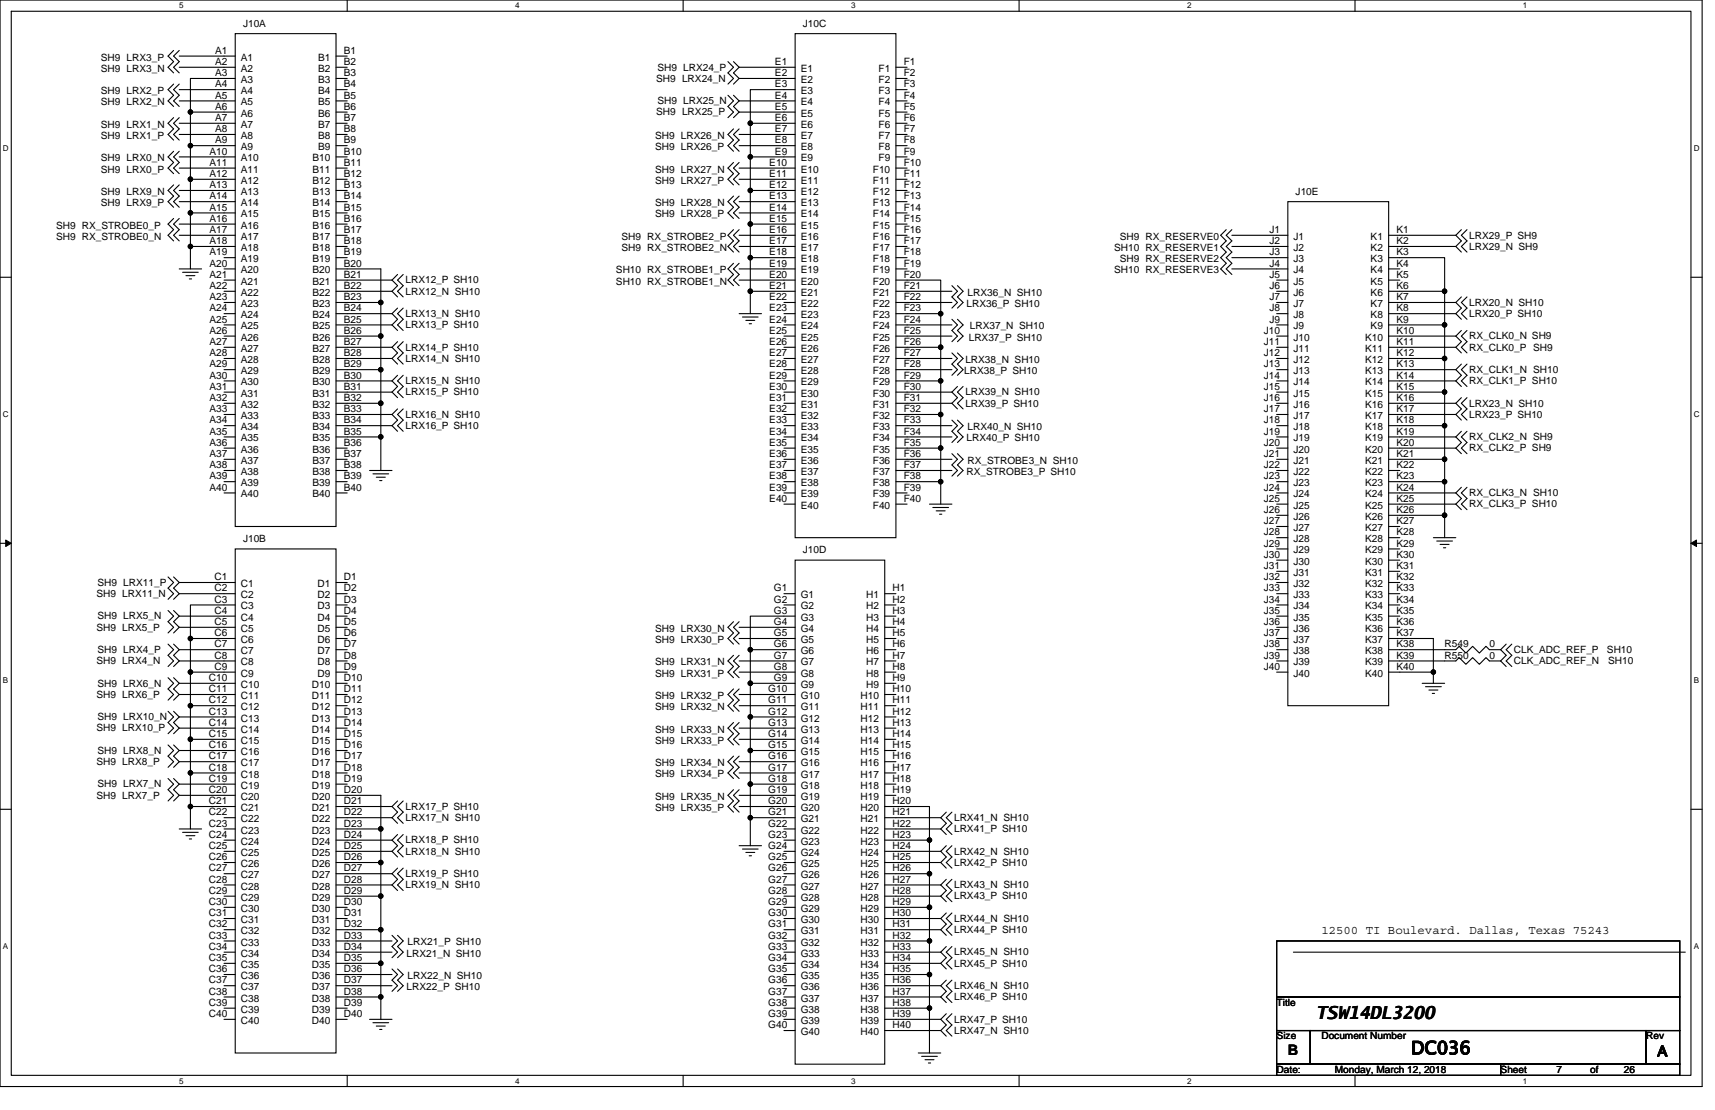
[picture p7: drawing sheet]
<svg xmlns="http://www.w3.org/2000/svg" width="432mm" height="279mm" viewBox="0 0 432 279" stroke-linecap="round" stroke-linejoin="round" font-family="sans-serif">
<defs><g id="words">
<g font-size="4.5">
<text x="331.3" y="256.5">TSW14DL3200</text>
<text x="355.3" y="265.3">DC036</text>
</g>
<g font-size="3.7">
<text x="324.3" y="265.6">B</text>
<text x="417.3" y="265.9">A</text>
</g>
<text font-size="3.1" x="332.7" y="235.1">12500 TI Boulevard. Dallas, Texas 75243</text>
<g font-size="2.5">
<text x="61.2" y="6.8">J10A</text>
<text x="202.2" y="6.8">J10C</text>
<text x="25.4" y="15.2">SH9 LRX3_P</text>
<text x="54.1" y="13.5">A1</text>
<text x="54.1" y="16.3">A2</text>
<text x="60.6" y="15.3">A1</text>
<text x="80.1" y="15.3">B1</text>
<text x="86.6" y="13.5">B1</text>
<text x="86.6" y="16.3">B2</text>
<text x="165.5" y="17.8">SH9 LRX24_P</text>
<text x="195.1" y="16.3">E1</text>
<text x="227.5" y="16.3">F1</text>
<text x="25.4" y="23.7">SH9 LRX2_P</text>
<text x="25.4" y="18.1">SH9 LRX3_N</text>
<text x="54.1" y="19.2">A3</text>
<text x="54.1" y="22">A4</text>
<text x="60.6" y="18.1">A2</text>
<text x="60.6" y="20.9">A3</text>
<text x="60.6" y="23.7">A4</text>
<text x="80.1" y="18.1">B2</text>
<text x="80.1" y="20.9">B3</text>
<text x="80.1" y="23.7">B4</text>
<text x="86.6" y="19.2">B3</text>
<text x="86.6" y="22">B4</text>
<text x="165.2" y="20.6">SH9 LRX24_N</text>
<text x="195.1" y="19.2">E2</text>
<text x="195.1" y="22">E3</text>
<text x="201.6" y="18.1">E1</text>
<text x="201.6" y="20.9">E2</text>
<text x="201.6" y="23.7">E3</text>
<text x="221.2" y="18.1">F1</text>
<text x="221.2" y="20.9">F2</text>
<text x="221.2" y="23.7">F3</text>
<text x="227.5" y="19.2">F2</text>
<text x="227.5" y="22">F3</text>
<text x="25.4" y="26.5">SH9 LRX2_N</text>
<text x="54.1" y="24.8">A5</text>
<text x="54.1" y="27.6">A6</text>
<text x="60.6" y="26.5">A5</text>
<text x="60.6" y="29.4">A6</text>
<text x="80.1" y="26.5">B5</text>
<text x="80.1" y="29.4">B6</text>
<text x="86.6" y="24.8">B5</text>
<text x="86.6" y="27.6">B6</text>
<text x="165.2" y="29">SH9 LRX25_P</text>
<text x="165.5" y="26.2">SH9 LRX25_N</text>
<text x="195.1" y="24.8">E4</text>
<text x="195.1" y="27.6">E5</text>
<text x="201.6" y="26.5">E4</text>
<text x="201.6" y="29.4">E5</text>
<text x="221.2" y="26.5">F4</text>
<text x="221.2" y="29.4">F5</text>
<text x="227.5" y="24.8">F4</text>
<text x="227.5" y="27.6">F5</text>
<text x="25.4" y="32.2">SH9 LRX1_N</text>
<text x="25.4" y="35">SH9 LRX1_P</text>
<text x="54.1" y="30.4">A7</text>
<text x="54.1" y="33.3">A8</text>
<text x="60.6" y="32.2">A7</text>
<text x="60.6" y="35">A8</text>
<text x="80.1" y="32.2">B7</text>
<text x="80.1" y="35">B8</text>
<text x="86.6" y="30.4">B7</text>
<text x="86.6" y="33.3">B8</text>
<text x="165" y="35">SH9 LRX26_N</text>
<text x="195.1" y="30.4">E6</text>
<text x="195.1" y="33.3">E7</text>
<text x="201.6" y="32.2">E6</text>
<text x="201.6" y="35">E7</text>
<text x="221.2" y="32.2">F6</text>
<text x="221.2" y="35">F7</text>
<text x="227.5" y="30.4">F6</text>
<text x="227.5" y="33.3">F7</text>
<text x="25.4" y="40.6">SH9 LRX0_N</text>
<text x="52.7" y="38.9">A10</text>
<text x="52.7" y="41.7">A11</text>
<text x="54.1" y="36.1">A9</text>
<text x="60.6" y="37.8">A9</text>
<text x="60.6" y="40.6">A10</text>
<text x="78.7" y="40.6">B10</text>
<text x="80.1" y="37.8">B9</text>
<text x="86.6" y="36.1">B9</text>
<text x="86.6" y="38.9">B10</text>
<text x="86.6" y="41.7">B11</text>
<text x="165" y="37.8">SH9 LRX26_P</text>
<text x="193.7" y="41.7">E10</text>
<text x="195.1" y="36.1">E8</text>
<text x="195.1" y="38.9">E9</text>
<text x="201.6" y="37.8">E8</text>
<text x="201.6" y="40.6">E9</text>
<text x="221.2" y="37.8">F8</text>
<text x="221.2" y="40.6">F9</text>
<text x="227.5" y="36.1">F8</text>
<text x="227.5" y="38.9">F9</text>
<text x="227.5" y="41.7">F10</text>
<text x="25.4" y="43.4">SH9 LRX0_P</text>
<text x="52.7" y="44.5">A12</text>
<text x="52.7" y="47.3">A13</text>
<text x="60.6" y="43.5">A11</text>
<text x="60.6" y="46.3">A12</text>
<text x="78.7" y="43.5">B11</text>
<text x="78.7" y="46.3">B12</text>
<text x="86.6" y="44.5">B12</text>
<text x="86.6" y="47.3">B13</text>
<text x="165" y="43.4">SH9 LRX27_N</text>
<text x="165" y="46.2">SH9 LRX27_P</text>
<text x="193.7" y="44.5">E11</text>
<text x="193.7" y="47.3">E12</text>
<text x="201.6" y="43.5">E10</text>
<text x="201.6" y="46.3">E11</text>
<text x="219.8" y="43.5">F10</text>
<text x="219.8" y="46.3">F11</text>
<text x="227.5" y="44.5">F11</text>
<text x="227.5" y="47.3">F12</text>
<text x="25.4" y="49.1">SH9 LRX9_N</text>
<text x="25.4" y="51.9">SH9 LRX9_P</text>
<text x="52.7" y="50.2">A14</text>
<text x="52.7" y="53">A15</text>
<text x="60.6" y="49.1">A13</text>
<text x="60.6" y="51.9">A14</text>
<text x="78.7" y="49.1">B13</text>
<text x="78.7" y="51.9">B14</text>
<text x="86.6" y="50.2">B14</text>
<text x="86.6" y="53">B15</text>
<text x="165" y="51.9">SH9 LRX28_N</text>
<text x="193.7" y="50.2">E13</text>
<text x="193.7" y="53">E14</text>
<text x="201.6" y="49.1">E12</text>
<text x="201.6" y="51.9">E13</text>
<text x="219.8" y="49.1">F12</text>
<text x="219.8" y="51.9">F13</text>
<text x="227.5" y="50.2">F13</text>
<text x="227.5" y="53">F14</text>
<text x="326.2" y="49.1">J10E</text>
<text x="14.1" y="57.5">SH9 RX_STROBE0_P</text>
<text x="52.7" y="55.8">A16</text>
<text x="52.7" y="58.6">A17</text>
<text x="60.6" y="54.7">A15</text>
<text x="60.6" y="57.6">A16</text>
<text x="78.7" y="54.7">B15</text>
<text x="78.7" y="57.6">B16</text>
<text x="86.6" y="55.8">B16</text>
<text x="86.6" y="58.6">B17</text>
<text x="165" y="54.7">SH9 LRX28_P</text>
<text x="193.7" y="55.8">E15</text>
<text x="193.7" y="58.6">E16</text>
<text x="201.6" y="54.7">E14</text>
<text x="201.6" y="57.6">E15</text>
<text x="219.8" y="54.7">F14</text>
<text x="219.8" y="57.6">F15</text>
<text x="227.5" y="55.8">F15</text>
<text x="227.5" y="58.6">F16</text>
<text x="319.6" y="58.6">J1</text>
<text x="351.6" y="58.6">K1</text>
<text x="14.1" y="60.3">SH9 RX_STROBE0_N</text>
<text x="52.7" y="61.4">A18</text>
<text x="52.7" y="64.3">A19</text>
<text x="60.6" y="60.4">A17</text>
<text x="60.6" y="63.2">A18</text>
<text x="60.6" y="66">A19</text>
<text x="78.7" y="60.4">B17</text>
<text x="78.7" y="63.2">B18</text>
<text x="78.7" y="66">B19</text>
<text x="86.6" y="61.4">B18</text>
<text x="86.6" y="64.3">B19</text>
<text x="156.5" y="60.3">SH9 RX_STROBE2_P</text>
<text x="156.5" y="63.2">SH9 RX_STROBE2_N</text>
<text x="193.7" y="61.4">E17</text>
<text x="193.7" y="64.3">E18</text>
<text x="201.6" y="60.4">E16</text>
<text x="201.6" y="63.2">E17</text>
<text x="201.6" y="66">E18</text>
<text x="219.8" y="60.4">F16</text>
<text x="219.8" y="63.2">F17</text>
<text x="219.8" y="66">F18</text>
<text x="227.5" y="61.4">F17</text>
<text x="227.5" y="64.3">F18</text>
<text x="280.5" y="63.2">SH10 RX_RESERVE1</text>
<text x="282" y="60.3">SH9 RX_RESERVE0</text>
<text x="282" y="66">SH9 RX_RESERVE2</text>
<text x="319.6" y="61.4">J2</text>
<text x="319.6" y="64.3">J3</text>
<text x="325.7" y="60.4">J1</text>
<text x="325.7" y="63.2">J2</text>
<text x="325.7" y="66">J3</text>
<text x="345.1" y="60.4">K1</text>
<text x="345.1" y="63.2">K2</text>
<text x="345.1" y="66">K3</text>
<text x="351.6" y="61.4">K2</text>
<text x="351.6" y="64.3">K3</text>
<text x="369.9" y="60">LRX29_P SH9</text>
<text x="369.9" y="62.9">LRX29_N SH9</text>
<text x="52.7" y="67.1">A20</text>
<text x="52.7" y="69.9">A21</text>
<text x="60.6" y="68.8">A20</text>
<text x="60.6" y="71.6">A21</text>
<text x="78.7" y="68.8">B20</text>
<text x="78.7" y="71.6">B21</text>
<text x="86.6" y="67.1">B20</text>
<text x="86.6" y="69.9">B21</text>
<text x="102.1" y="71.3">LRX12_P SH10</text>
<text x="155.1" y="68.8">SH10 RX_STROBE1_P</text>
<text x="155.1" y="71.6">SH10 RX_STROBE1_N</text>
<text x="193.7" y="67.1">E19</text>
<text x="193.7" y="69.9">E20</text>
<text x="201.6" y="68.8">E19</text>
<text x="201.6" y="71.6">E20</text>
<text x="219.8" y="68.8">F19</text>
<text x="219.8" y="71.6">F20</text>
<text x="227.5" y="67.1">F19</text>
<text x="227.5" y="69.9">F20</text>
<text x="280.5" y="68.8">SH10 RX_RESERVE3</text>
<text x="319.6" y="67.1">J4</text>
<text x="319.6" y="69.9">J5</text>
<text x="325.7" y="68.8">J4</text>
<text x="325.7" y="71.6">J5</text>
<text x="345.1" y="68.8">K4</text>
<text x="345.1" y="71.6">K5</text>
<text x="351.6" y="67.1">K4</text>
<text x="351.6" y="69.9">K5</text>
<text x="52.7" y="72.7">A22</text>
<text x="52.7" y="75.5">A23</text>
<text x="60.6" y="74.5">A22</text>
<text x="60.6" y="77.3">A23</text>
<text x="78.7" y="74.5">B22</text>
<text x="78.7" y="77.3">B23</text>
<text x="86.6" y="72.7">B22</text>
<text x="86.6" y="75.5">B23</text>
<text x="102.1" y="74.1">LRX12_N SH10</text>
<text x="193.7" y="72.7">E21</text>
<text x="193.7" y="75.5">E22</text>
<text x="201.6" y="74.5">E21</text>
<text x="201.6" y="77.3">E22</text>
<text x="219.8" y="74.5">F21</text>
<text x="219.8" y="77.3">F22</text>
<text x="227.5" y="72.7">F21</text>
<text x="227.5" y="75.5">F22</text>
<text x="243.3" y="77.3">LRX36_P SH10</text>
<text x="243.6" y="74.4">LRX36_N SH10</text>
<text x="319.6" y="72.7">J6</text>
<text x="319.6" y="75.5">J7</text>
<text x="325.7" y="74.5">J6</text>
<text x="325.7" y="77.3">J7</text>
<text x="345.1" y="74.5">K6</text>
<text x="345.1" y="77.3">K7</text>
<text x="351.6" y="72.7">K6</text>
<text x="351.6" y="75.5">K7</text>
<text x="369.9" y="77">LRX20_N SH10</text>
<text x="52.7" y="78.4">A24</text>
<text x="52.7" y="81.2">A25</text>
<text x="60.6" y="80.1">A24</text>
<text x="60.6" y="82.9">A25</text>
<text x="78.7" y="80.1">B24</text>
<text x="78.7" y="82.9">B25</text>
<text x="86.6" y="78.4">B24</text>
<text x="86.6" y="81.2">B25</text>
<text x="102.1" y="79.8">LRX13_N SH10</text>
<text x="102.1" y="82.6">LRX13_P SH10</text>
<text x="193.7" y="78.4">E23</text>
<text x="193.7" y="81.2">E24</text>
<text x="201.6" y="80.1">E23</text>
<text x="201.6" y="82.9">E24</text>
<text x="219.8" y="80.1">F23</text>
<text x="219.8" y="82.9">F24</text>
<text x="227.5" y="78.4">F23</text>
<text x="227.5" y="81.2">F24</text>
<text x="244.2" y="82.9">LRX37_N SH10</text>
<text x="319.6" y="78.4">J8</text>
<text x="319.6" y="81.2">J9</text>
<text x="325.7" y="80.1">J8</text>
<text x="325.7" y="82.9">J9</text>
<text x="345.1" y="80.1">K8</text>
<text x="345.1" y="82.9">K9</text>
<text x="351.6" y="78.4">K8</text>
<text x="351.6" y="81.2">K9</text>
<text x="369.9" y="79.8">LRX20_P SH10</text>
<text x="52.7" y="84">A26</text>
<text x="52.7" y="86.8">A27</text>
<text x="52.7" y="89.6">A28</text>
<text x="60.6" y="85.7">A26</text>
<text x="60.6" y="88.6">A27</text>
<text x="78.7" y="85.7">B26</text>
<text x="78.7" y="88.6">B27</text>
<text x="86.6" y="84">B26</text>
<text x="86.6" y="86.8">B27</text>
<text x="86.6" y="89.6">B28</text>
<text x="102.1" y="88.2">LRX14_P SH10</text>
<text x="193.7" y="84">E25</text>
<text x="193.7" y="86.8">E26</text>
<text x="193.7" y="89.6">E27</text>
<text x="201.6" y="85.7">E25</text>
<text x="201.6" y="88.6">E26</text>
<text x="219.8" y="85.7">F25</text>
<text x="219.8" y="88.6">F26</text>
<text x="227.5" y="84">F25</text>
<text x="227.5" y="86.8">F26</text>
<text x="227.5" y="89.6">F27</text>
<text x="243.9" y="85.7">LRX37_P SH10</text>
<text x="318.2" y="84">J10</text>
<text x="318.2" y="86.8">J11</text>
<text x="318.2" y="89.6">J12</text>
<text x="325.7" y="85.7">J10</text>
<text x="325.7" y="88.6">J11</text>
<text x="343.7" y="85.7">K10</text>
<text x="343.7" y="88.6">K11</text>
<text x="351.6" y="84">K10</text>
<text x="351.6" y="86.8">K11</text>
<text x="351.6" y="89.6">K12</text>
<text x="369.9" y="88.2">RX_CLK0_P SH9</text>
<text x="369.9" y="85.4">RX_CLK0_N SH9</text>
<text x="52.7" y="92.5">A29</text>
<text x="52.7" y="95.3">A30</text>
<text x="60.6" y="91.4">A28</text>
<text x="60.6" y="94.2">A29</text>
<text x="78.7" y="91.4">B28</text>
<text x="78.7" y="94.2">B29</text>
<text x="86.6" y="92.5">B29</text>
<text x="86.6" y="95.3">B30</text>
<text x="102.1" y="91.1">LRX14_N SH10</text>
<text x="193.7" y="92.5">E28</text>
<text x="193.7" y="95.3">E29</text>
<text x="201.6" y="91.4">E27</text>
<text x="201.6" y="94.2">E28</text>
<text x="219.8" y="91.4">F27</text>
<text x="219.8" y="94.2">F28</text>
<text x="227.5" y="92.5">F28</text>
<text x="227.5" y="95.3">F29</text>
<text x="242.8" y="94.2">LRX38_P SH10</text>
<text x="243.1" y="91.4">LRX38_N SH10</text>
<text x="318.2" y="92.5">J13</text>
<text x="318.2" y="95.3">J14</text>
<text x="325.7" y="91.4">J12</text>
<text x="325.7" y="94.2">J13</text>
<text x="343.7" y="91.4">K12</text>
<text x="343.7" y="94.2">K13</text>
<text x="351.6" y="92.5">K13</text>
<text x="351.6" y="95.3">K14</text>
<text x="369.9" y="93.9">RX_CLK1_N SH10</text>
<text x="52.7" y="98.1">A31</text>
<text x="52.7" y="100.9">A32</text>
<text x="60.6" y="97">A30</text>
<text x="60.6" y="99.8">A31</text>
<text x="78.7" y="97">B30</text>
<text x="78.7" y="99.8">B31</text>
<text x="86.6" y="98.1">B31</text>
<text x="86.6" y="100.9">B32</text>
<text x="102.1" y="96.7">LRX15_N SH10</text>
<text x="102.1" y="99.5">LRX15_P SH10</text>
<text x="193.7" y="98.1">E30</text>
<text x="193.7" y="100.9">E31</text>
<text x="201.6" y="97">E29</text>
<text x="201.6" y="99.8">E30</text>
<text x="219.8" y="97">F29</text>
<text x="219.8" y="99.8">F30</text>
<text x="227.5" y="98.1">F30</text>
<text x="227.5" y="100.9">F31</text>
<text x="243.1" y="99.5">LRX39_N SH10</text>
<text x="318.2" y="98.1">J15</text>
<text x="318.2" y="100.9">J16</text>
<text x="325.7" y="97">J14</text>
<text x="325.7" y="99.8">J15</text>
<text x="343.7" y="97">K14</text>
<text x="343.7" y="99.8">K15</text>
<text x="351.6" y="98.1">K15</text>
<text x="351.6" y="100.9">K16</text>
<text x="369.9" y="96.7">RX_CLK1_P SH10</text>
<text x="52.7" y="103.7">A33</text>
<text x="52.7" y="106.6">A34</text>
<text x="60.6" y="102.7">A32</text>
<text x="60.6" y="105.5">A33</text>
<text x="78.7" y="102.7">B32</text>
<text x="78.7" y="105.5">B33</text>
<text x="86.6" y="103.7">B33</text>
<text x="86.6" y="106.6">B34</text>
<text x="102.1" y="105.2">LRX16_N SH10</text>
<text x="102.1" y="108">LRX16_P SH10</text>
<text x="193.7" y="103.7">E32</text>
<text x="193.7" y="106.6">E33</text>
<text x="201.6" y="102.7">E31</text>
<text x="201.6" y="105.5">E32</text>
<text x="219.8" y="102.7">F31</text>
<text x="219.8" y="105.5">F32</text>
<text x="227.5" y="103.7">F32</text>
<text x="227.5" y="106.6">F33</text>
<text x="243.1" y="102.3">LRX39_P SH10</text>
<text x="318.2" y="103.7">J17</text>
<text x="318.2" y="106.6">J18</text>
<text x="325.7" y="102.7">J16</text>
<text x="325.7" y="105.5">J17</text>
<text x="343.7" y="102.7">K16</text>
<text x="343.7" y="105.5">K17</text>
<text x="351.6" y="103.7">K17</text>
<text x="351.6" y="106.6">K18</text>
<text x="369.9" y="102.3">LRX23_N SH10</text>
<text x="369.9" y="105.2">LRX23_P SH10</text>
<text x="52.7" y="109.4">A35</text>
<text x="52.7" y="112.2">A36</text>
<text x="60.6" y="108.3">A34</text>
<text x="60.6" y="111.1">A35</text>
<text x="60.6" y="113.9">A36</text>
<text x="78.7" y="108.3">B34</text>
<text x="78.7" y="111.1">B35</text>
<text x="78.7" y="113.9">B36</text>
<text x="86.6" y="109.4">B35</text>
<text x="86.6" y="112.2">B36</text>
<text x="193.7" y="109.4">E34</text>
<text x="193.7" y="112.2">E35</text>
<text x="201.6" y="108.3">E33</text>
<text x="201.6" y="111.1">E34</text>
<text x="201.6" y="113.9">E35</text>
<text x="219.8" y="108.3">F33</text>
<text x="219.8" y="111.1">F34</text>
<text x="219.8" y="113.9">F35</text>
<text x="227.5" y="109.4">F34</text>
<text x="227.5" y="112.2">F35</text>
<text x="243.3" y="111.1">LRX40_P SH10</text>
<text x="243.6" y="108.3">LRX40_N SH10</text>
<text x="318.2" y="109.4">J19</text>
<text x="318.2" y="112.2">J20</text>
<text x="325.7" y="108.3">J18</text>
<text x="325.7" y="111.1">J19</text>
<text x="325.7" y="113.9">J20</text>
<text x="343.7" y="108.3">K18</text>
<text x="343.7" y="111.1">K19</text>
<text x="343.7" y="113.9">K20</text>
<text x="351.6" y="109.4">K19</text>
<text x="351.6" y="112.2">K20</text>
<text x="369.9" y="113.6">RX_CLK2_P SH9</text>
<text x="369.9" y="110.8">RX_CLK2_N SH9</text>
<text x="52.7" y="115">A37</text>
<text x="52.7" y="117.8">A38</text>
<text x="60.6" y="116.8">A37</text>
<text x="60.6" y="119.6">A38</text>
<text x="78.7" y="116.8">B37</text>
<text x="78.7" y="119.6">B38</text>
<text x="86.6" y="115">B37</text>
<text x="86.6" y="117.8">B38</text>
<text x="193.7" y="115">E36</text>
<text x="193.7" y="117.8">E37</text>
<text x="201.6" y="116.8">E36</text>
<text x="201.6" y="119.6">E37</text>
<text x="219.8" y="116.8">F36</text>
<text x="219.8" y="119.6">F37</text>
<text x="227.5" y="115">F36</text>
<text x="227.5" y="117.8">F37</text>
<text x="243.3" y="119.5">RX_STROBE3_P SH10</text>
<text x="243.6" y="116.7">RX_STROBE3_N SH10</text>
<text x="318.2" y="115">J21</text>
<text x="318.2" y="117.8">J22</text>
<text x="325.7" y="116.8">J21</text>
<text x="325.7" y="119.6">J22</text>
<text x="343.7" y="116.8">K21</text>
<text x="343.7" y="119.6">K22</text>
<text x="351.6" y="115">K21</text>
<text x="351.6" y="117.8">K22</text>
<text x="52.7" y="120.7">A39</text>
<text x="52.7" y="123.5">A40</text>
<text x="60.6" y="122.4">A39</text>
<text x="60.6" y="125.2">A40</text>
<text x="78.7" y="122.4">B39</text>
<text x="78.7" y="125.2">B40</text>
<text x="86.6" y="120.7">B39</text>
<text x="86.6" y="123.5">B40</text>
<text x="193.7" y="120.7">E38</text>
<text x="193.7" y="123.5">E39</text>
<text x="201.6" y="122.4">E38</text>
<text x="201.6" y="125.2">E39</text>
<text x="219.8" y="122.4">F38</text>
<text x="219.8" y="125.2">F39</text>
<text x="227.5" y="120.7">F38</text>
<text x="227.5" y="123.5">F39</text>
<text x="318.2" y="120.7">J23</text>
<text x="318.2" y="123.5">J24</text>
<text x="325.7" y="122.4">J23</text>
<text x="325.7" y="125.2">J24</text>
<text x="343.7" y="122.4">K23</text>
<text x="343.7" y="125.2">K24</text>
<text x="351.6" y="120.7">K23</text>
<text x="351.6" y="123.5">K24</text>
<text x="369.9" y="124.9">RX_CLK3_N SH10</text>
<text x="193.7" y="126.3">E40</text>
<text x="201.6" y="128">E40</text>
<text x="219.8" y="128">F40</text>
<text x="227.5" y="126.3">F40</text>
<text x="318.2" y="126.3">J25</text>
<text x="318.2" y="129.1">J26</text>
<text x="318.2" y="131.9">J27</text>
<text x="325.7" y="128">J25</text>
<text x="325.7" y="130.9">J26</text>
<text x="343.7" y="128">K25</text>
<text x="343.7" y="130.9">K26</text>
<text x="351.6" y="126.3">K25</text>
<text x="351.6" y="129.1">K26</text>
<text x="351.6" y="131.9">K27</text>
<text x="369.9" y="127.7">RX_CLK3_P SH10</text>
<text x="61.2" y="136.5">J10B</text>
<text x="318.2" y="134.7">J28</text>
<text x="318.2" y="137.6">J29</text>
<text x="325.7" y="133.7">J27</text>
<text x="325.7" y="136.5">J28</text>
<text x="343.7" y="133.7">K27</text>
<text x="343.7" y="136.5">K28</text>
<text x="351.6" y="134.7">K28</text>
<text x="351.6" y="137.6">K29</text>
<text x="202.2" y="139.3">J10D</text>
<text x="318.2" y="140.4">J30</text>
<text x="318.2" y="143.2">J31</text>
<text x="325.7" y="139.3">J29</text>
<text x="325.7" y="142.1">J30</text>
<text x="343.7" y="139.3">K29</text>
<text x="343.7" y="142.1">K30</text>
<text x="351.6" y="140.4">K30</text>
<text x="351.6" y="143.2">K31</text>
<text x="24.6" y="147.5">SH9 LRX11_P</text>
<text x="54" y="146">C1</text>
<text x="54" y="148.8">C2</text>
<text x="60.6" y="147.8">C1</text>
<text x="79.9" y="147.8">D1</text>
<text x="86.6" y="146">D1</text>
<text x="86.6" y="148.8">D2</text>
<text x="194.8" y="148.8">G1</text>
<text x="224.7" y="148.8">H1</text>
<text x="318.2" y="146">J32</text>
<text x="318.2" y="148.8">J33</text>
<text x="325.7" y="144.9">J31</text>
<text x="325.7" y="147.8">J32</text>
<text x="343.7" y="144.9">K31</text>
<text x="343.7" y="147.8">K32</text>
<text x="351.6" y="146">K32</text>
<text x="351.6" y="148.8">K33</text>
<text x="24.3" y="150.3">SH9 LRX11_N</text>
<text x="24.6" y="155.9">SH9 LRX5_N</text>
<text x="54" y="151.7">C3</text>
<text x="54" y="154.5">C4</text>
<text x="60.6" y="150.6">C2</text>
<text x="60.6" y="153.4">C3</text>
<text x="79.9" y="150.6">D2</text>
<text x="79.9" y="153.4">D3</text>
<text x="86.6" y="151.7">D3</text>
<text x="86.6" y="154.5">D4</text>
<text x="194.8" y="151.7">G2</text>
<text x="194.8" y="154.5">G3</text>
<text x="201.6" y="150.6">G1</text>
<text x="201.6" y="153.4">G2</text>
<text x="218.1" y="150.6">H1</text>
<text x="218.1" y="153.4">H2</text>
<text x="224.7" y="151.7">H2</text>
<text x="224.7" y="154.5">H3</text>
<text x="318.2" y="151.7">J34</text>
<text x="318.2" y="154.5">J35</text>
<text x="325.7" y="150.6">J33</text>
<text x="325.7" y="153.4">J34</text>
<text x="343.7" y="150.6">K33</text>
<text x="343.7" y="153.4">K34</text>
<text x="351.6" y="151.7">K34</text>
<text x="351.6" y="154.5">K35</text>
<text x="24.3" y="158.7">SH9 LRX5_P</text>
<text x="54" y="157.3">C5</text>
<text x="54" y="160.1">C6</text>
<text x="60.6" y="156.2">C4</text>
<text x="60.6" y="159">C5</text>
<text x="60.6" y="161.9">C6</text>
<text x="79.9" y="156.2">D4</text>
<text x="79.9" y="159">D5</text>
<text x="79.9" y="161.9">D6</text>
<text x="86.6" y="157.3">D5</text>
<text x="86.6" y="160.1">D6</text>
<text x="165" y="159">SH9 LRX30_N</text>
<text x="165" y="161.8">SH9 LRX30_P</text>
<text x="194.8" y="157.3">G4</text>
<text x="194.8" y="160.1">G5</text>
<text x="201.6" y="156.2">G3</text>
<text x="201.6" y="159">G4</text>
<text x="201.6" y="161.9">G5</text>
<text x="218.1" y="156.2">H3</text>
<text x="218.1" y="159">H4</text>
<text x="218.1" y="161.9">H5</text>
<text x="224.7" y="157.3">H4</text>
<text x="224.7" y="160.1">H5</text>
<text x="318.2" y="157.3">J36</text>
<text x="318.2" y="160.1">J37</text>
<text x="325.7" y="156.2">J35</text>
<text x="325.7" y="159">J36</text>
<text x="325.7" y="161.9">J37</text>
<text x="343.7" y="156.2">K35</text>
<text x="343.7" y="159">K36</text>
<text x="343.7" y="161.9">K37</text>
<text x="351.6" y="157.3">K36</text>
<text x="351.6" y="160.1">K37</text>
<text x="24.3" y="167.2">SH9 LRX4_N</text>
<text x="24.6" y="164.4">SH9 LRX4_P</text>
<text x="54" y="162.9">C7</text>
<text x="54" y="165.8">C8</text>
<text x="60.6" y="164.7">C7</text>
<text x="60.6" y="167.5">C8</text>
<text x="79.9" y="164.7">D7</text>
<text x="79.9" y="167.5">D8</text>
<text x="86.6" y="162.9">D7</text>
<text x="86.6" y="165.8">D8</text>
<text x="165" y="167.5">SH9 LRX31_N</text>
<text x="194.8" y="162.9">G6</text>
<text x="194.8" y="165.8">G7</text>
<text x="201.6" y="164.7">G6</text>
<text x="201.6" y="167.5">G7</text>
<text x="218.1" y="164.7">H6</text>
<text x="218.1" y="167.5">H7</text>
<text x="224.7" y="162.9">H6</text>
<text x="224.7" y="165.8">H7</text>
<text x="318.2" y="162.9">J38</text>
<text x="318.2" y="165.8">J39</text>
<text x="325.7" y="164.7">J38</text>
<text x="325.7" y="167.5">J39</text>
<text x="343.7" y="164.7">K38</text>
<text x="343.7" y="167.5">K39</text>
<text x="351.6" y="162.9">K38</text>
<text x="351.6" y="165.8">K39</text>
<text x="363.7" y="163">R549</text>
<text x="363.7" y="165.8">R550</text>
<text x="375" y="163">0</text>
<text x="375" y="165.8">0</text>
<text x="381.2" y="164.4">CLK_ADC_REF_P</text>
<text x="381.2" y="167.2">CLK_ADC_REF_N</text>
<text x="404.6" y="164.4">SH10</text>
<text x="404.9" y="167.2">SH10</text>
<text x="24.6" y="172.8">SH9 LRX6_N</text>
<text x="52.6" y="171.4">C10</text>
<text x="54" y="168.6">C9</text>
<text x="60.6" y="170.3">C9</text>
<text x="60.6" y="173.1">C10</text>
<text x="78.5" y="173.1">D10</text>
<text x="79.9" y="170.3">D9</text>
<text x="86.6" y="168.6">D9</text>
<text x="86.6" y="171.4">D10</text>
<text x="165" y="170.3">SH9 LRX31_P</text>
<text x="194.8" y="168.6">G8</text>
<text x="194.8" y="171.4">G9</text>
<text x="201.6" y="170.3">G8</text>
<text x="201.6" y="173.1">G9</text>
<text x="218.1" y="170.3">H8</text>
<text x="218.1" y="173.1">H9</text>
<text x="224.7" y="168.6">H8</text>
<text x="224.7" y="171.4">H9</text>
<text x="318.2" y="168.6">J40</text>
<text x="325.7" y="170.3">J40</text>
<text x="343.7" y="170.3">K40</text>
<text x="351.6" y="168.6">K40</text>
<text x="24.3" y="175.7">SH9 LRX6_P</text>
<text x="52.6" y="174.2">C11</text>
<text x="52.6" y="177">C12</text>
<text x="52.6" y="179.9">C13</text>
<text x="60.6" y="176">C11</text>
<text x="60.6" y="178.8">C12</text>
<text x="78.5" y="176">D11</text>
<text x="78.5" y="178.8">D12</text>
<text x="86.6" y="174.2">D11</text>
<text x="86.6" y="177">D12</text>
<text x="86.6" y="179.9">D13</text>
<text x="165" y="175.9">SH9 LRX32_P</text>
<text x="165" y="178.8">SH9 LRX32_N</text>
<text x="193.4" y="174.2">G10</text>
<text x="193.4" y="177">G11</text>
<text x="193.4" y="179.9">G12</text>
<text x="201.6" y="176">G10</text>
<text x="201.6" y="178.8">G11</text>
<text x="216.7" y="176">H10</text>
<text x="216.7" y="178.8">H11</text>
<text x="224.7" y="174.2">H10</text>
<text x="224.7" y="177">H11</text>
<text x="224.7" y="179.9">H12</text>
<text x="24.3" y="184.1">SH9 LRX10_P</text>
<text x="24.6" y="181.3">SH9 LRX10_N</text>
<text x="52.6" y="182.7">C14</text>
<text x="52.6" y="185.5">C15</text>
<text x="60.6" y="181.6">C13</text>
<text x="60.6" y="184.4">C14</text>
<text x="78.5" y="181.6">D13</text>
<text x="78.5" y="184.4">D14</text>
<text x="86.6" y="182.7">D14</text>
<text x="86.6" y="185.5">D15</text>
<text x="165" y="184.4">SH9 LRX33_N</text>
<text x="193.4" y="182.7">G13</text>
<text x="193.4" y="185.5">G14</text>
<text x="201.6" y="181.6">G12</text>
<text x="201.6" y="184.4">G13</text>
<text x="216.7" y="181.6">H12</text>
<text x="216.7" y="184.4">H13</text>
<text x="224.7" y="182.7">H13</text>
<text x="224.7" y="185.5">H14</text>
<text x="24.6" y="189.8">SH9 LRX8_N</text>
<text x="52.6" y="188.3">C16</text>
<text x="52.6" y="191.1">C17</text>
<text x="60.6" y="187.2">C15</text>
<text x="60.6" y="190.1">C16</text>
<text x="78.5" y="187.2">D15</text>
<text x="78.5" y="190.1">D16</text>
<text x="86.6" y="188.3">D16</text>
<text x="86.6" y="191.1">D17</text>
<text x="165" y="187.2">SH9 LRX33_P</text>
<text x="193.4" y="188.3">G15</text>
<text x="193.4" y="191.1">G16</text>
<text x="201.6" y="187.2">G14</text>
<text x="201.6" y="190.1">G15</text>
<text x="216.7" y="187.2">H14</text>
<text x="216.7" y="190.1">H15</text>
<text x="224.7" y="188.3">H15</text>
<text x="224.7" y="191.1">H16</text>
<text x="24.3" y="192.6">SH9 LRX8_P</text>
<text x="52.6" y="194">C18</text>
<text x="52.6" y="196.8">C19</text>
<text x="60.6" y="192.9">C17</text>
<text x="60.6" y="195.7">C18</text>
<text x="78.5" y="192.9">D17</text>
<text x="78.5" y="195.7">D18</text>
<text x="86.6" y="194">D18</text>
<text x="86.6" y="196.8">D19</text>
<text x="165" y="192.8">SH9 LRX34_N</text>
<text x="165" y="195.7">SH9 LRX34_P</text>
<text x="193.4" y="194">G17</text>
<text x="193.4" y="196.8">G18</text>
<text x="201.6" y="192.9">G16</text>
<text x="201.6" y="195.7">G17</text>
<text x="216.7" y="192.9">H16</text>
<text x="216.7" y="195.7">H17</text>
<text x="224.7" y="194">H17</text>
<text x="224.7" y="196.8">H18</text>
<text x="24.3" y="201">SH9 LRX7_P</text>
<text x="24.6" y="198.2">SH9 LRX7_N</text>
<text x="52.6" y="199.6">C20</text>
<text x="52.6" y="202.4">C21</text>
<text x="60.6" y="198.5">C19</text>
<text x="60.6" y="201.3">C20</text>
<text x="78.5" y="198.5">D19</text>
<text x="78.5" y="201.3">D20</text>
<text x="86.6" y="199.6">D20</text>
<text x="86.6" y="202.4">D21</text>
<text x="102.1" y="203.9">LRX17_P SH10</text>
<text x="165" y="201.3">SH9 LRX35_N</text>
<text x="193.4" y="199.6">G19</text>
<text x="193.4" y="202.4">G20</text>
<text x="201.6" y="198.5">G18</text>
<text x="201.6" y="201.3">G19</text>
<text x="216.7" y="198.5">H18</text>
<text x="216.7" y="201.3">H19</text>
<text x="224.7" y="199.6">H19</text>
<text x="224.7" y="202.4">H20</text>
<text x="52.6" y="205.2">C22</text>
<text x="52.6" y="208.1">C23</text>
<text x="60.6" y="204.2">C21</text>
<text x="60.6" y="207">C22</text>
<text x="60.6" y="209.8">C23</text>
<text x="78.5" y="204.2">D21</text>
<text x="78.5" y="207">D22</text>
<text x="78.5" y="209.8">D23</text>
<text x="86.6" y="205.2">D22</text>
<text x="86.6" y="208.1">D23</text>
<text x="102.1" y="206.7">LRX17_N SH10</text>
<text x="165" y="204.1">SH9 LRX35_P</text>
<text x="193.4" y="205.2">G21</text>
<text x="193.4" y="208.1">G22</text>
<text x="201.6" y="204.2">G20</text>
<text x="201.6" y="207">G21</text>
<text x="201.6" y="209.8">G22</text>
<text x="216.7" y="204.2">H20</text>
<text x="216.7" y="207">H21</text>
<text x="216.7" y="209.8">H22</text>
<text x="224.7" y="205.2">H21</text>
<text x="224.7" y="208.1">H22</text>
<text x="240.2" y="206.7">LRX41_N SH10</text>
<text x="240.2" y="209.5">LRX41_P SH10</text>
<text x="52.6" y="210.9">C24</text>
<text x="52.6" y="213.7">C25</text>
<text x="60.6" y="212.6">C24</text>
<text x="60.6" y="215.4">C25</text>
<text x="78.5" y="212.6">D24</text>
<text x="78.5" y="215.4">D25</text>
<text x="86.6" y="210.9">D24</text>
<text x="86.6" y="213.7">D25</text>
<text x="102.1" y="212.3">LRX18_P SH10</text>
<text x="102.1" y="215.1">LRX18_N SH10</text>
<text x="193.4" y="210.9">G23</text>
<text x="193.4" y="213.7">G24</text>
<text x="201.6" y="212.6">G23</text>
<text x="201.6" y="215.4">G24</text>
<text x="216.7" y="212.6">H23</text>
<text x="216.7" y="215.4">H24</text>
<text x="224.7" y="210.9">H23</text>
<text x="224.7" y="213.7">H24</text>
<text x="240.2" y="215.1">LRX42_N SH10</text>
<text x="52.6" y="216.5">C26</text>
<text x="52.6" y="219.3">C27</text>
<text x="60.6" y="218.2">C26</text>
<text x="60.6" y="221.1">C27</text>
<text x="78.5" y="218.2">D26</text>
<text x="78.5" y="221.1">D27</text>
<text x="86.6" y="216.5">D26</text>
<text x="86.6" y="219.3">D27</text>
<text x="102.1" y="220.8">LRX19_P SH10</text>
<text x="193.4" y="216.5">G25</text>
<text x="193.4" y="219.3">G26</text>
<text x="201.6" y="218.2">G25</text>
<text x="201.6" y="221.1">G26</text>
<text x="216.7" y="218.2">H25</text>
<text x="216.7" y="221.1">H26</text>
<text x="224.7" y="216.5">H25</text>
<text x="224.7" y="219.3">H26</text>
<text x="240.2" y="218">LRX42_P SH10</text>
<text x="52.6" y="222.2">C28</text>
<text x="52.6" y="225">C29</text>
<text x="52.6" y="227.8">C30</text>
<text x="60.6" y="223.9">C28</text>
<text x="60.6" y="226.7">C29</text>
<text x="78.5" y="223.9">D28</text>
<text x="78.5" y="226.7">D29</text>
<text x="86.6" y="222.2">D28</text>
<text x="86.6" y="225">D29</text>
<text x="86.6" y="227.8">D30</text>
<text x="102.1" y="223.6">LRX19_N SH10</text>
<text x="193.4" y="222.2">G27</text>
<text x="193.4" y="225">G28</text>
<text x="193.4" y="227.8">G29</text>
<text x="201.6" y="223.9">G27</text>
<text x="201.6" y="226.7">G28</text>
<text x="216.7" y="223.9">H27</text>
<text x="216.7" y="226.7">H28</text>
<text x="224.7" y="222.2">H27</text>
<text x="224.7" y="225">H28</text>
<text x="224.7" y="227.8">H29</text>
<text x="240.2" y="223.6">LRX43_N SH10</text>
<text x="240.2" y="226.4">LRX43_P SH10</text>
<text x="52.6" y="230.6">C31</text>
<text x="52.6" y="233.4">C32</text>
<text x="60.6" y="229.5">C30</text>
<text x="60.6" y="232.3">C31</text>
<text x="78.5" y="229.5">D30</text>
<text x="78.5" y="232.3">D31</text>
<text x="86.6" y="230.6">D31</text>
<text x="86.6" y="233.4">D32</text>
<text x="193.4" y="230.6">G30</text>
<text x="193.4" y="233.4">G31</text>
<text x="201.6" y="229.5">G29</text>
<text x="201.6" y="232.3">G30</text>
<text x="216.7" y="229.5">H29</text>
<text x="216.7" y="232.3">H30</text>
<text x="224.7" y="230.6">H30</text>
<text x="224.7" y="233.4">H31</text>
<text x="240.2" y="232.1">LRX44_N SH10</text>
<text x="52.6" y="236.3">C33</text>
<text x="52.6" y="239.1">C34</text>
<text x="60.6" y="235.2">C32</text>
<text x="60.6" y="238">C33</text>
<text x="78.5" y="235.2">D32</text>
<text x="78.5" y="238">D33</text>
<text x="86.6" y="236.3">D33</text>
<text x="86.6" y="239.1">D34</text>
<text x="102.6" y="238">LRX21_P SH10</text>
<text x="193.4" y="236.3">G32</text>
<text x="193.4" y="239.1">G33</text>
<text x="201.6" y="235.2">G31</text>
<text x="201.6" y="238">G32</text>
<text x="216.7" y="235.2">H31</text>
<text x="216.7" y="238">H32</text>
<text x="224.7" y="236.3">H32</text>
<text x="224.7" y="239.1">H33</text>
<text x="240.2" y="234.9">LRX44_P SH10</text>
<text x="52.6" y="241.9">C35</text>
<text x="52.6" y="244.7">C36</text>
<text x="60.6" y="240.8">C34</text>
<text x="60.6" y="243.6">C35</text>
<text x="78.5" y="240.8">D34</text>
<text x="78.5" y="243.6">D35</text>
<text x="86.6" y="241.9">D35</text>
<text x="86.6" y="244.7">D36</text>
<text x="102.4" y="240.8">LRX21_N SH10</text>
<text x="193.4" y="241.9">G34</text>
<text x="193.4" y="244.7">G35</text>
<text x="201.6" y="240.8">G33</text>
<text x="201.6" y="243.6">G34</text>
<text x="216.7" y="240.8">H33</text>
<text x="216.7" y="243.6">H34</text>
<text x="224.7" y="241.9">H34</text>
<text x="224.7" y="244.7">H35</text>
<text x="240.2" y="240.5">LRX45_N SH10</text>
<text x="240.2" y="243.3">LRX45_P SH10</text>
<text x="52.6" y="247.5">C37</text>
<text x="52.6" y="250.4">C38</text>
<text x="60.6" y="246.4">C36</text>
<text x="60.6" y="249.3">C37</text>
<text x="78.5" y="246.4">D36</text>
<text x="78.5" y="249.3">D37</text>
<text x="86.6" y="247.5">D37</text>
<text x="86.6" y="250.4">D38</text>
<text x="102.4" y="249.2">LRX22_P SH10</text>
<text x="102.6" y="246.4">LRX22_N SH10</text>
<text x="193.4" y="247.5">G36</text>
<text x="193.4" y="250.4">G37</text>
<text x="201.6" y="246.4">G35</text>
<text x="201.6" y="249.3">G36</text>
<text x="216.7" y="246.4">H35</text>
<text x="216.7" y="249.3">H36</text>
<text x="224.7" y="247.5">H36</text>
<text x="224.7" y="250.4">H37</text>
<text x="240.2" y="249">LRX46_N SH10</text>
<text x="240.2" y="251.8">LRX46_P SH10</text>
<text x="52.6" y="253.2">C39</text>
<text x="52.6" y="256">C40</text>
<text x="60.6" y="252.1">C38</text>
<text x="60.6" y="254.9">C39</text>
<text x="60.6" y="257.7">C40</text>
<text x="78.5" y="252.1">D38</text>
<text x="78.5" y="254.9">D39</text>
<text x="78.5" y="257.7">D40</text>
<text x="86.6" y="253.2">D39</text>
<text x="86.6" y="256">D40</text>
<text x="193.4" y="253.2">G38</text>
<text x="193.4" y="256">G39</text>
<text x="201.6" y="252.1">G37</text>
<text x="201.6" y="254.9">G38</text>
<text x="201.6" y="257.7">G39</text>
<text x="216.7" y="252.1">H37</text>
<text x="216.7" y="254.9">H38</text>
<text x="216.7" y="257.7">H39</text>
<text x="224.7" y="253.2">H38</text>
<text x="224.7" y="256">H39</text>
<text x="240.2" y="257.4">LRX47_P SH10</text>
<text x="321.4" y="253.2">Title</text>
<text x="193.4" y="258.8">G40</text>
<text x="201.6" y="260.5">G40</text>
<text x="216.7" y="260.5">H40</text>
<text x="224.7" y="258.8">H40</text>
<text x="240.2" y="260.2">LRX47_N SH10</text>
<text x="321.4" y="261.6">Size</text>
<text x="332.7" y="261.6">Document Number</text>
<text x="414.5" y="261.6">Rev</text>
<text x="321.4" y="270.1">Date:</text>
<text x="336.1" y="270.1">Monday, March 12, 2018</text>
<text x="377.8" y="270.1">Sheet</text>
<text x="391.9" y="270.1">7</text>
<text x="400.4" y="270.1">of</text>
<text x="408.8" y="270.1">26</text>
</g>
<g font-size="2">
<text x="45.1" y="2.1">5</text>
<text x="129.7" y="2.1">4</text>
<text x="214.3" y="2.1">3</text>
<text x="298.9" y="2.1">2</text>
<text x="383.5" y="2.1">1</text>
<text x=".7" y="38.1">D</text>
<text x="426.5" y="38.1">D</text>
<text x=".7" y="105.1">C</text>
<text x="426.5" y="105.1">C</text>
<text x=".7" y="172">B</text>
<text x="426.5" y="172">B</text>
<text x=".7" y="239">A</text>
<text x="426.5" y="239">A</text>
<text x="45.1" y="272.8">5</text>
<text x="129.7" y="272.8">4</text>
<text x="214.3" y="272.8">3</text>
<text x="298.9" y="272.8">2</text>
<text x="383.5" y="272.8">1</text>
</g>
</g></defs>
<path d="M0 0h428.6v273.5h-428.6zM2.8 2.8h422.9v267.9h-422.9z" fill="none" stroke="#000" stroke-width=".28"/>
<g fill="#fff">
<path d="M45.1 .3h1.1v2.3h-1.1z"/>
<path d="M45.1 271h1.1v2.2h-1.1z"/>
</g>
<path d="M87.4 0v2.8M87.4 270.7v2.8" fill="none" stroke="#000" stroke-width=".28"/>
<g fill="#fff">
<path d="M129.7 .3h1.1v2.3h-1.1z"/>
<path d="M129.7 271h1.1v2.2h-1.1z"/>
</g>
<path d="M172 0v2.8M172 270.7v2.8" fill="none" stroke="#000" stroke-width=".28"/>
<g fill="#fff">
<path d="M214.3 .3h1.1v2.3h-1.1z"/>
<path d="M214.3 271h1.1v2.2h-1.1z"/>
</g>
<path d="M256.6 0v2.8M256.6 270.7v2.8" fill="none" stroke="#000" stroke-width=".28"/>
<g fill="#fff">
<path d="M298.9 .3h1.1v2.3h-1.1z"/>
<path d="M298.9 271h1.1v2.2h-1.1z"/>
</g>
<path d="M341.2 0v2.8M341.2 270.7v2.8" fill="none" stroke="#000" stroke-width=".28"/>
<g fill="#fff">
<path d="M383.5 .3h1.1v2.3h-1.1z"/>
<path d="M383.5 271h1.1v2.2h-1.1z"/>
<path d="M.7 36.3h1.5v2.3h-1.5z"/>
<path d="M426.5 36.3h1.4v2.3h-1.4z"/>
<path d="M.7 103.3h1.5v2.2h-1.5z"/>
<path d="M426.5 103.3h1.4v2.2h-1.4z"/>
</g>
<path d="M0 69.8h2.8M425.7 69.8h2.9" fill="none" stroke="#000" stroke-width=".28"/>
<g fill="#fff">
<path d="M.7 170.2h1.4v2.3h-1.4z"/>
<path d="M426.5 170.2h1.3v2.3h-1.3z"/>
</g>
<path d="M0 136.8h2.8M425.7 136.8h2.9" fill="none" stroke="#000" stroke-width=".28"/>
<path d="M1.4 135.9l1.4 .9-1.4 .8zM425.7 136.8l1.4-.9v1.7z" fill="#000" stroke="#000" stroke-width=".25"/>
<g fill="#fff">
<path d="M.7 237.2h1.4v2.2h-1.4z"/>
<path d="M426.4 237.2h1.4v2.2h-1.4z"/>
</g>
<g fill="none" stroke="#000" stroke-width=".28">
<path d="M43.7 12.7l-1.4 1.4 1.4 1.4-1.4 1.4 1.4 1.5M45.1 12.7l-1.4 1.4 1.4 1.4-1.4 1.4 1.4 1.5M45.1 14.1h14.1M45.1 16.9h14.1M59.2 8.5h25.4v124h-25.4zM59.2 19.7h-11.3v8.5M84.6 14.1h2.8M84.6 16.9h2.8M84.6 19.7h2.8M183.3 15.5l1.4 1.4-1.4 1.5 1.4 1.3-1.4 1.5M184.7 15.5l1.4 1.4M186.1 16.9h14.1"/>
<path d="M186.1 19.7h14.1M186.1 16.9l-1.4 1.5 1.4 1.3M186.1 19.7l-1.4 1.5M200.2 8.5h25.4v126.8h-25.4zM225.6 16.9h2.8M225.6 19.7h2.8M43.7 21.2l-1.4 1.4 1.4 1.4-1.4 1.4 1.4 1.4M43.7 29.6l-1.4 1.4 1.4 1.4-1.4 1.4 1.4 1.5M43.7 38.1l-1.4 1.4 1.4 1.4-1.4 1.4 1.4 1.4M45.1 39.5h14.1M45.1 21.2l-1.4 1.4 1.4 1.4-1.4 1.4 1.4 1.4M45.1 29.6l-1.4 1.4 1.4 1.4-1.4 1.4 1.4 1.5"/>
<path d="M45.1 38.1l-1.4 1.4 1.4 1.4-1.4 1.4 1.4 1.4M45.1 25.4h14.1M45.1 22.6h14.1M47.9 28.2v8.5M47.9 28.2h11.3M59.2 31h-14.1M59.2 33.8h-14.1M59.2 36.7h-11.3v8.4M84.6 22.6h2.8M84.6 25.4h2.8M84.6 28.2h2.8M84.6 31h2.8"/>
<path d="M84.6 33.8h2.8M84.6 36.7h2.8M84.6 39.5h2.8M183.3 24l1.4 1.4-1.4 1.4 1.4 1.4-1.4 1.4M184.7 32.4l-1.4 1.4 1.4 1.5-1.4 1.4 1.4 1.4M184.7 24l1.4 1.4M186.1 32.4l-1.4 1.4 1.4 1.5-1.4 1.4 1.4 1.4M186.1 25.4h14.1M186.1 28.2h14.1M186.1 33.8h14.1M186.1 25.4l-1.4 1.4 1.4 1.4M186.1 28.2l-1.4 1.4"/>
<path d="M200.2 22.6h-11.3v8.4M200.2 31h-11.3v8.5M200.2 36.7h-14.1M200.2 39.5h-11.3v8.4M225.6 22.6h2.8M225.6 25.4h2.8M225.6 28.2h2.8M225.6 31h2.8M225.6 33.8h2.8M225.6 36.7h2.8M225.6 39.5h2.8M43.7 46.5l-1.4 1.4 1.4 1.5-1.4 1.4 1.4 1.4"/>
<path d="M43.7 55l-1.4 1.4 1.4 1.4-1.4 1.4 1.4 1.4M45.1 42.3h14.1M45.1 50.8h14.1M45.1 56.4h14.1M45.1 59.2h14.1M45.1 46.5l-1.4 1.4 1.4 1.5-1.4 1.4 1.4 1.4M45.1 55l-1.4 1.4 1.4 1.4-1.4 1.4 1.4 1.4M47.9 53.6h11.3M47.9 53.6v8.4M59.2 45.1h-11.3v8.5M59.2 47.9h-14.1M84.6 42.3h2.8"/>
<path d="M84.6 45.1h2.8M84.6 47.9h2.8M84.6 50.8h2.8M84.6 53.6h2.8M84.6 56.4h2.8M84.6 59.2h2.8M184.7 57.8l-1.4 1.4 1.4 1.4-1.4 1.4 1.4 1.5M184.7 49.4l-1.4 1.4 1.4 1.4-1.4 1.4 1.4 1.4M184.7 40.9l-1.4 1.4 1.4 1.4-1.4 1.4 1.4 1.4M186.1 57.8l-1.4 1.4 1.4 1.4-1.4 1.4 1.4 1.5M186.1 49.4l-1.4 1.4 1.4 1.4-1.4 1.4 1.4 1.4M186.1 40.9l-1.4 1.4 1.4 1.4-1.4 1.4 1.4 1.4"/>
<path d="M186.1 42.3h14.1M186.1 50.8h14.1M186.1 53.6h14.1M186.1 59.2h14.1M200.2 45.1h-14.1M200.2 47.9h-11.3v8.5M200.2 56.4h-11.3v8.5M225.6 42.3h2.8M225.6 45.1h2.8M225.6 47.9h2.8M225.6 50.8h2.8M225.6 53.6h2.8"/>
<path d="M225.6 56.4h2.8M225.6 59.2h2.8M308.7 57.8l-1.4 1.4 1.4 1.4-1.4 1.4 1.4 1.5-1.4 1.4 1.4 1.4-1.4 1.4 1.4 1.4M310.2 59.2h14.1M310.2 57.8l-1.5 1.4 1.5 1.4-1.5 1.4 1.5 1.5-1.5 1.4 1.5 1.4-1.5 1.4 1.5 1.4M324.3 50.8h25.3v126.8h-25.3zM349.6 59.2h16.9M366.5 59.2l1.4 1.4-1.4 1.4M367.9 57.8l-1.4 1.4M369.4 57.8l-1.5 1.4 1.5 1.4-1.5 1.4 1.5 1.5M45.1 67.7h5.7M46 68.5h3.9"/>
<path d="M46.8 69.4h2.3M47.7 70.2h.5M47.9 62h11.3M47.9 62v5.7M56.4 64.9h2.8M56.4 67.7h2.8M56.4 70.5h2.8M56.4 73.3h2.8M56.4 76.1h2.8M56.4 79h2.8M84.6 67.7h11.3v8.4M84.6 70.5h14.1"/>
<path d="M84.6 73.3h14.1M84.6 76.1h11.3v8.5M84.6 62h2.8M84.6 64.9h2.8M98.7 79h-14.1M98.7 79l1.4 1.4-1.4 1.4M98.7 70.5l1.4 1.4-1.4 1.4M98.7 73.3l1.4 1.4M100.1 77.6l-1.4 1.4M100.1 69.1l-1.4 1.4M101.5 77.6l-1.4 1.4 1.4 1.4-1.4 1.4 1.4 1.4M101.5 69.1l-1.4 1.4 1.4 1.4-1.4 1.4 1.4 1.4"/>
<path d="M184.7 66.3l-1.4 1.4 1.4 1.4-1.4 1.4 1.4 1.4M186.1 66.3l-1.4 1.4 1.4 1.4-1.4 1.4 1.4 1.4M186.1 62h14.1M186.1 79h5.6M186.9 79.8h4M197.4 76.1h2.8M197.4 79h2.8M200.2 64.9h-11.3v8.4M200.2 67.7h-14.1M200.2 70.5h-14.1M200.2 73.3h-11.3v5.7M225.6 73.3h14.1"/>
<path d="M225.6 70.5h11.3v8.5M225.6 76.1h14.1M225.6 79h11.3v8.4M225.6 62h2.8M225.6 64.9h2.8M225.6 67.7h2.8M239.7 71.9l1.4 1.4-1.4 1.4 1.4 1.4-1.4 1.5M241.1 71.9l1.4 1.4-1.4 1.4 1.4 1.4-1.4 1.5M310.2 62h14.1M310.2 64.9h14.1M310.2 67.7h14.1M321.4 70.5h2.9"/>
<path d="M321.4 73.3h2.9M321.4 76.1h2.9M321.4 79h2.9M349.6 64.9h14.1v8.4M349.6 76.1h16.9M349.6 79h16.9M349.6 62h16.9M349.6 73.3h14.1v8.5M349.6 67.7h2.8M349.6 70.5h2.8M366.5 76.1l1.4 1.5-1.4 1.4M366.5 79l1.4 1.4"/>
<path d="M366.5 62l1.4 1.5M367.9 74.7l-1.4 1.4M369.4 74.7l-1.5 1.4 1.5 1.5-1.5 1.4 1.5 1.4M56.4 81.8h2.8M56.4 84.6h2.8M56.4 87.4h2.8M56.4 90.2h2.8M56.4 93h2.8M56.4 95.9h2.8M56.4 98.7h2.8M84.6 84.6h11.3v8.4M84.6 87.4h14.1"/>
<path d="M84.6 90.2h14.1M84.6 93h11.3M84.6 95.9h14.1M84.6 98.7h14.1M95.9 93v8.5M98.7 81.8h-14.1M98.7 81.8l1.4 1.4M98.7 87.4l1.4 1.4-1.4 1.4M98.7 90.2l1.4 1.5M98.7 95.9l1.4 1.4-1.4 1.4M98.7 98.7l1.4 1.4M100.1 86l-1.4 1.4"/>
<path d="M100.1 94.5l-1.4 1.4M101.5 86l-1.4 1.4 1.4 1.4-1.4 1.4 1.4 1.5M101.5 94.5l-1.4 1.4 1.4 1.4-1.4 1.4 1.4 1.4M187.8 80.6h2.2M188.6 81.5h.6M197.4 81.8h2.8M197.4 84.6h2.8M197.4 87.4h2.8M197.4 90.2h2.8M197.4 93h2.8M197.4 95.9h2.8M197.4 98.7h2.8"/>
<path d="M225.6 81.8h14.1M225.6 87.4h11.3v8.5M225.6 95.9h11.3M225.6 98.7h14.1M236.9 95.9v8.4M239.7 88.8l1.4 1.4-1.4 1.5 1.4 1.3-1.4 1.5M239.7 80.4l1.4 1.4-1.4 1.4 1.4 1.4-1.4 1.4M239.7 98.7l1.4 1.4-1.4 1.4M239.7 84.6h-14.1M239.7 90.2h-14.1M239.7 93h-14.1M241.1 88.8l1.4 1.4-1.4 1.5 1.4 1.3-1.4 1.5"/>
<path d="M241.1 80.4l1.4 1.4-1.4 1.4 1.4 1.4-1.4 1.4M241.1 97.3l-1.4 1.4M242.5 97.3l-1.4 1.4 1.4 1.4-1.4 1.4 1.4 1.4M321.4 81.8h2.9M321.4 84.6h2.9M321.4 87.4h2.9M321.4 90.2h2.9M321.4 93h2.9M321.4 95.9h2.9M321.4 98.7h2.9M349.6 81.8h14.1v8.4M349.6 90.2h14.1v8.5"/>
<path d="M349.6 98.7h14.1v8.4M349.6 93h16.9M349.6 95.9h16.9M349.6 84.6h16.9M349.6 87.4h16.9M366.5 93l1.4 1.5-1.4 1.4M366.5 95.9l1.4 1.4M366.5 84.6l1.4 1.4-1.4 1.4M366.5 87.4l1.4 1.4M367.9 91.7l-1.4 1.3M367.9 83.2l-1.4 1.4M369.4 91.7l-1.5 1.3 1.5 1.5-1.5 1.4 1.5 1.4"/>
<path d="M369.4 83.2l-1.5 1.4 1.5 1.4-1.5 1.4 1.5 1.4M56.4 101.5h2.8M56.4 104.3h2.8M56.4 107.1h2.8M56.4 110h2.8M56.4 112.8h2.8M56.4 115.6h2.8M56.4 118.4h2.8M84.6 101.5h11.3v8.5M84.6 104.3h14.1M84.6 107.1h14.1M84.6 110h11.3v8.4"/>
<path d="M84.6 112.8h2.8M84.6 115.6h2.8M84.6 118.4h2.8M93 118.4h5.7M93.9 119.3h4M98.7 104.3l1.4 1.4-1.4 1.4M98.7 107.1l1.4 1.5M100.1 102.9l-1.4 1.4M101.5 102.9l-1.4 1.4 1.4 1.4-1.4 1.4 1.4 1.5M197.4 101.5h2.8M197.4 104.3h2.8M197.4 107.1h2.8"/>
<path d="M197.4 110h2.8M197.4 112.8h2.8M197.4 115.6h2.8M197.4 118.4h2.8M225.6 118.4h14.1M225.6 101.5h14.1M225.6 104.3h11.3v8.5M225.6 107.1h14.1M225.6 110h14.1M225.6 112.8h11.3v8.4M225.6 115.6h14.1M239.7 105.7l1.4 1.4-1.4 1.5 1.4 1.4-1.4 1.4"/>
<path d="M239.7 114.2l1.4 1.4-1.4 1.4 1.4 1.4-1.4 1.4M239.7 101.5l1.4 1.4M241.1 105.7l1.4 1.4-1.4 1.5 1.4 1.4-1.4 1.4M241.1 114.2l1.4 1.4-1.4 1.4 1.4 1.4-1.4 1.4M321.4 101.5h2.9M321.4 104.3h2.9M321.4 107.1h2.9M321.4 110h2.9M321.4 112.8h2.9M321.4 115.6h2.9M321.4 118.4h2.9M349.6 107.1h14.1v8.5"/>
<path d="M349.6 115.6h14.1v5.6M349.6 110h16.9M349.6 112.8h16.9M349.6 101.5h16.9M349.6 104.3h16.9M349.6 118.4h2.8M366.5 110l1.4 1.4-1.4 1.4M366.5 112.8l1.4 1.4M366.5 101.5l1.4 1.4-1.4 1.4M366.5 104.3l1.4 1.4M367.9 108.6l-1.4 1.4M367.9 100.1l-1.4 1.4"/>
<path d="M369.4 108.6l-1.5 1.4 1.5 1.4-1.5 1.4 1.5 1.4M369.4 100.1l-1.5 1.4 1.5 1.4-1.5 1.4 1.5 1.4M56.4 121.2h2.8M56.4 124.1h2.8M59.2 138.2h25.4v126.8h-25.4zM84.6 121.2h2.8M84.6 124.1h2.8M94.7 120.1h2.3M95.6 121h.6M197.4 121.2h2.8M197.4 124.1h2.8M197.4 126.9h2.8"/>
<path d="M225.6 121.2h11.3M225.6 124.1h2.8M225.6 126.9h2.8M234 126.9h5.7M234.9 127.7h3.9M235.7 128.6h2.3M236.6 129.4h.5M236.9 121.2v5.7M321.4 121.2h2.9M321.4 124.1h2.9M321.4 126.9h2.9M321.4 129.7h2.9"/>
<path d="M321.4 132.5h2.9M321.4 135.3h2.9M321.4 138.2h2.9M349.6 129.7h14.1M349.6 121.2h14.1v8.5M349.6 124.1h16.9M349.6 126.9h16.9M349.6 132.5h2.8M349.6 135.3h2.8M349.6 138.2h2.8M360.9 135.3h5.6M361.7 136.2h4"/>
<path d="M362.6 137h2.2M363.4 137.9h.6M363.7 129.7v5.6M366.5 124.1l1.4 1.4-1.4 1.4M366.5 126.9l1.4 1.4M367.9 122.7l-1.4 1.4M369.4 122.7l-1.5 1.4 1.5 1.4-1.5 1.4 1.5 1.4M42.3 153.7l1.4 1.4-1.4 1.4 1.4 1.4-1.4 1.4M42.3 145.2l1.4 1.4-1.4 1.4 1.4 1.4-1.4 1.5M43.7 153.7l1.4 1.4M43.7 145.2l1.4 1.4M45.1 146.6h14.1"/>
<path d="M45.1 149.4h14.1M45.1 155.1h14.1M45.1 157.9h14.1M45.1 149.4l-1.4 1.5M45.1 155.1l-1.4 1.4 1.4 1.4M45.1 157.9l-1.4 1.4M45.1 146.6l-1.4 1.4 1.4 1.4M59.2 152.3h-11.3v8.4M84.6 146.6h2.8M84.6 149.4h2.8M84.6 152.3h2.8M84.6 155.1h2.8"/>
<path d="M84.6 157.9h2.8M184.7 156.5l-1.4 1.4 1.4 1.4-1.4 1.4 1.4 1.4M186.1 156.5l-1.4 1.4 1.4 1.4-1.4 1.4 1.4 1.4M186.1 157.9h14.1M197.4 149.4h2.8M197.4 152.3h2.8M200.2 141h22.6v126.9h-22.6zM200.2 155.1h-11.3v8.4M222.8 149.4h2.8M222.8 152.3h2.8M222.8 155.1h2.8M222.8 157.9h2.8"/>
<path d="M321.4 141h2.9M321.4 143.8h2.9M321.4 146.6h2.9M321.4 149.4h2.9M321.4 152.3h2.9M321.4 155.1h2.9M321.4 157.9h2.9M349.6 141h2.8M349.6 143.8h2.8M349.6 146.6h2.8M349.6 149.4h2.8M349.6 152.3h2.8"/>
<path d="M349.6 155.1h2.8M349.6 157.9h2.8M42.3 162.1l1.4 1.4-1.4 1.5 1.4 1.4-1.4 1.4M42.3 170.6l1.4 1.4-1.4 1.4 1.4 1.4-1.4 1.4M42.3 179l1.4 1.5-1.4 1.4 1.4 1.4-1.4 1.4M43.7 162.1l1.4 1.4M43.7 170.6l1.4 1.4M43.7 179l1.4 1.5M45.1 163.5h14.1M45.1 166.4h14.1M45.1 172h14.1M45.1 174.8h14.1"/>
<path d="M45.1 163.5l-1.4 1.5 1.4 1.4M45.1 172l-1.4 1.4 1.4 1.4M45.1 166.4l-1.4 1.4M45.1 174.8l-1.4 1.4M47.9 160.7v8.5M47.9 177.6v8.5M59.2 160.7h-11.3M59.2 169.2h-11.3v8.4M59.2 177.6h-11.3M84.6 160.7h2.8M84.6 163.5h2.8M84.6 166.4h2.8"/>
<path d="M84.6 169.2h2.8M84.6 172h2.8M84.6 174.8h2.8M84.6 177.6h2.8M184.7 165l-1.4 1.4 1.4 1.4-1.4 1.4 1.4 1.4M184.7 173.4l-1.4 1.4 1.4 1.4-1.4 1.4 1.4 1.4M186.1 165l-1.4 1.4 1.4 1.4-1.4 1.4 1.4 1.4M186.1 173.4l-1.4 1.4 1.4 1.4-1.4 1.4 1.4 1.4M186.1 174.8h14.1M186.1 169.2h14.1M186.1 166.4h14.1M186.1 160.7h14.1"/>
<path d="M200.2 177.6h-14.1M200.2 172h-11.3v8.5M200.2 163.5h-11.3v8.5M222.8 160.7h2.8M222.8 163.5h2.8M222.8 166.4h2.8M222.8 169.2h2.8M222.8 172h2.8M222.8 174.8h2.8M222.8 177.6h2.8M321.4 160.7h2.9M321.4 163.5h2.9"/>
<path d="M321.4 166.4h2.9M321.4 169.2h2.9M349.6 163.5h16.9l.9-.8 1.7 1.7 1.7-1.7 1.7 1.7 1.6-1.7 .9 .8h2.8M349.6 166.4h16.9l.9-.9 1.7 1.7 1.7-1.7 1.7 1.7 1.6-1.7 .9 .9h2.8M349.6 160.7h11.3v8.5M349.6 169.2h11.3M358.1 172h5.6M358.9 172.8h4M359.8 173.7h2.2M360.6 174.5h.6M360.9 169.2v2.8M379.2 162.1l-1.4 1.4 1.4 1.5-1.4 1.4 1.4 1.4"/>
<path d="M380.6 162.1l-1.4 1.4 1.4 1.5-1.4 1.4 1.4 1.4M42.3 187.5l1.4 1.4-1.4 1.4 1.4 1.4-1.4 1.4M42.3 196l1.4 1.4-1.4 1.4 1.4 1.4-1.4 1.4M43.7 187.5l1.4 1.4M43.7 196l1.4 1.4M45.1 180.5h14.1M45.1 183.3h14.1M45.1 188.9h14.1M45.1 191.7h14.1M45.1 197.4h14.1M45.1 180.5l-1.4 1.4 1.4 1.4M45.1 188.9l-1.4 1.4 1.4 1.4"/>
<path d="M45.1 197.4l-1.4 1.4 1.4 1.4M45.1 183.3l-1.4 1.4M45.1 191.7l-1.4 1.4M47.9 186.1h11.3M47.9 186.1v8.5M47.9 194.6h11.3M47.9 194.6v8.4M84.6 180.5h2.8M84.6 183.3h2.8M84.6 186.1h2.8M84.6 188.9h2.8M84.6 191.7h2.8"/>
<path d="M84.6 194.6h2.8M84.6 197.4h2.8M184.7 181.9l-1.4 1.4 1.4 1.4-1.4 1.4 1.4 1.4M184.7 190.3l-1.4 1.4 1.4 1.4-1.4 1.5 1.4 1.4M184.7 198.8l-1.4 1.4 1.4 1.4-1.4 1.4 1.4 1.4M186.1 181.9l-1.4 1.4 1.4 1.4-1.4 1.4 1.4 1.4M186.1 190.3l-1.4 1.4 1.4 1.4-1.4 1.5 1.4 1.4M186.1 198.8l-1.4 1.4 1.4 1.4-1.4 1.4 1.4 1.4M186.1 194.6h14.1M200.2 197.4h-11.3v8.4M200.2 191.7h-14.1M200.2 188.9h-11.3v8.5"/>
<path d="M200.2 186.1h-14.1M200.2 183.3h-14.1M200.2 180.5h-11.3v8.4M222.8 180.5h2.8M222.8 183.3h2.8M222.8 186.1h2.8M222.8 188.9h2.8M222.8 191.7h2.8M222.8 194.6h2.8M222.8 197.4h2.8M0 203.7h2.8M45.1 200.2h14.1"/>
<path d="M45.1 200.2l-1.4 1.4M45.1 208.7h5.7M46 209.5h3.9M46.8 210.4h2.3M47.7 211.2h.5M47.9 203h11.3M47.9 203v5.7M56.4 205.8h2.8M56.4 208.7h2.8M56.4 211.5h2.8M56.4 214.3h2.8M56.4 217.1h2.8"/>
<path d="M56.4 219.9h2.8M84.6 200.2h11.3v8.5M84.6 208.7h11.3v8.4M84.6 211.5h14.1M84.6 214.3h14.1M84.6 217.1h11.3v8.5M98.7 203h-14.1M98.7 205.8h-14.1M98.7 219.9l1.4 1.4-1.4 1.5M98.7 211.5l1.4 1.4-1.4 1.4M98.7 214.3l1.4 1.4M98.7 203l1.4 1.4-1.4 1.4"/>
<path d="M98.7 205.8l1.4 1.4M98.7 219.9h-14.1M100.1 218.5l-1.4 1.4M100.1 210.1l-1.4 1.4M100.1 201.6l-1.4 1.4M101.5 218.5l-1.4 1.4 1.4 1.4-1.4 1.5 1.4 1.4M101.5 210.1l-1.4 1.4 1.4 1.4-1.4 1.4 1.4 1.4M101.5 201.6l-1.4 1.4 1.4 1.4-1.4 1.4 1.4 1.4M186.1 203h14.1M186.1 200.2h14.1M186.1 212.9h5.6M186.9 213.7h4"/>
<path d="M187.8 214.6h2.2M188.6 215.4h.6M197.4 208.7h2.8M197.4 211.5h2.8M197.4 214.3h2.8M197.4 217.1h2.8M197.4 219.9h2.8M200.2 205.8h-11.3v7.1M222.8 203h11.2v8.5M222.8 219.9h11.2v8.5M222.8 217.1h14.1M222.8 214.3h14.1"/>
<path d="M222.8 211.5h11.2v8.4M222.8 208.7h14.1M222.8 205.8h14.1M222.8 200.2h2.8M236.9 205.8l1.4 1.4-1.4 1.5M236.9 208.7l1.4 1.4M236.9 214.3l1.4 1.4-1.4 1.4M236.9 217.1l1.4 1.4M238.3 204.4l-1.4 1.4M238.3 212.9l-1.4 1.4M239.7 204.4l-1.4 1.4 1.4 1.4-1.4 1.5 1.4 1.4M239.7 212.9l-1.4 1.4 1.4 1.4-1.4 1.4 1.4 1.4"/>
<path d="M425.7 203.7h2.9M56.4 222.8h2.8M56.4 225.6h2.8M56.4 228.4h2.8M56.4 231.2h2.8M56.4 234h2.8M56.4 236.9h2.8M56.4 239.7h2.8M84.6 234h11.3v8.5M84.6 236.9h14.1M84.6 239.7h14.1M84.6 228.4h2.8"/>
<path d="M84.6 231.2h2.8M95.9 225.6v8.4M95.9 225.6h-11.3M98.7 222.8l1.4 1.4M98.7 222.8h-14.1M98.7 235.4l1.4 1.5-1.4 1.4 1.4 1.4-1.4 1.4M100.1 235.4l1.4 1.5-1.4 1.4 1.4 1.4-1.4 1.4M197.4 222.8h2.8M197.4 225.6h2.8M197.4 228.4h2.8M197.4 231.2h2.8M197.4 234h2.8"/>
<path d="M197.4 236.9h2.8M197.4 239.7h2.8M222.8 239.7h14.1M222.8 236.9h11.2v8.4M222.8 234h14.1M222.8 231.2h14.1M222.8 228.4h11.2v8.5M222.8 225.6h14.1M222.8 222.8h14.1M236.9 222.8l1.4 1.4-1.4 1.4M236.9 225.6l1.4 1.4M236.9 231.2l1.4 1.4-1.4 1.4"/>
<path d="M236.9 239.7l1.4 1.4-1.4 1.4M236.9 234l1.4 1.4M238.3 221.3l-1.4 1.5M238.3 229.8l-1.4 1.4M238.3 238.3l-1.4 1.4M239.7 221.3l-1.4 1.5 1.4 1.4-1.4 1.4 1.4 1.4M239.7 229.8l-1.4 1.4 1.4 1.4-1.4 1.4 1.4 1.4M239.7 238.3l-1.4 1.4 1.4 1.4-1.4 1.4 1.4 1.4M321.4 236.9h101.5v14.1h-101.5zM325.6 239.7h98.7M56.4 242.5h2.8M56.4 245.3h2.8"/>
<path d="M56.4 248.1h2.8M56.4 251h2.8M56.4 253.8h2.8M56.4 256.6h2.8M84.6 242.5h11.3v8.5M84.6 245.3h14.1M84.6 248.1h14.1M84.6 251h11.3v5.6M84.6 253.8h2.8M84.6 256.6h2.8M93 256.6h5.7M93.9 257.4h4"/>
<path d="M94.7 258.3h2.3M95.6 259.1h.6M98.7 243.9l1.4 1.4-1.4 1.4 1.4 1.4-1.4 1.4M100.1 243.9l1.4 1.4-1.4 1.4 1.4 1.4-1.4 1.4M197.4 242.5h2.8M197.4 245.3h2.8M197.4 248.1h2.8M197.4 251h2.8M197.4 253.8h2.8M197.4 256.6h2.8M197.4 259.4h2.8M222.8 259.4h14.1"/>
<path d="M222.8 256.6h14.1M222.8 253.8h11.2M222.8 251h14.1M222.8 248.1h14.1M222.8 245.3h11.2v8.5M222.8 242.5h14.1M234 253.8v11.2M236.9 248.1l1.4 1.4-1.4 1.5M236.9 256.6l1.4 1.4-1.4 1.4M236.9 242.5l1.4 1.4M236.9 251l1.4 1.3M236.9 259.4l1.4 1.4"/>
<path d="M238.3 246.7l-1.4 1.4M238.3 255.2l-1.4 1.4M239.7 246.7l-1.4 1.4 1.4 1.4-1.4 1.5 1.4 1.3M239.7 255.2l-1.4 1.4 1.4 1.4-1.4 1.4 1.4 1.4M321.4 251h101.5v8.4h-101.5zM321.4 259.4h8.5v8.5h-8.5zM329.9 259.4h84.6v8.5h-84.6zM414.5 259.4h8.4v8.5h-8.4zM231.2 265h5.7M232.1 265.9h3.9M232.9 266.7h2.3M233.7 267.6h.6"/>
<path d="M321.4 267.9h56.4v2.8h-56.4zM377.8 267.9h45.1v2.8h-45.1z"/>
</g>
<g fill="#000" stroke="#000" stroke-width=".28">
<circle cx="47.9" cy="28.2" r=".55"/>
<circle cx="47.9" cy="36.7" r=".55"/>
<circle cx="188.9" cy="31" r=".56"/>
<circle cx="188.9" cy="39.5" r=".55"/>
<circle cx="47.9" cy="45.1" r=".56"/>
<circle cx="47.9" cy="53.6" r=".55"/>
<circle cx="188.9" cy="56.4" r=".55"/>
<circle cx="188.9" cy="47.9" r=".55"/>
<circle cx="47.9" cy="62" r=".55"/>
<circle cx="95.9" cy="76.1" r=".55"/>
<circle cx="188.9" cy="73.3" r=".56"/>
<circle cx="188.9" cy="64.9" r=".55"/>
<circle cx="236.8" cy="78.9" r=".55"/>
<circle cx="363.7" cy="73.3" r=".56"/>
<circle cx="95.9" cy="84.6" r=".55"/>
<circle cx="95.9" cy="93" r=".55"/>
<circle cx="236.8" cy="87.4" r=".56"/>
<circle cx="236.8" cy="95.9" r=".55"/>
<circle cx="363.7" cy="90.2" r=".55"/>
<circle cx="363.7" cy="98.7" r=".55"/>
<circle cx="363.7" cy="81.8" r=".55"/>
<circle cx="95.9" cy="101.5" r=".56"/>
<circle cx="95.9" cy="110" r=".55"/>
<circle cx="236.8" cy="104.3" r=".55"/>
<circle cx="236.8" cy="112.8" r=".55"/>
<circle cx="363.7" cy="115.6" r=".56"/>
<circle cx="363.7" cy="107.1" r=".55"/>
<circle cx="236.8" cy="121.2" r=".55"/>
<circle cx="363.7" cy="129.7" r=".56"/>
<circle cx="363.7" cy="121.2" r=".55"/>
<circle cx="47.9" cy="160.7" r=".55"/>
<circle cx="47.9" cy="169.2" r=".55"/>
<circle cx="47.9" cy="177.6" r=".55"/>
<circle cx="188.9" cy="172" r=".56"/>
<circle cx="188.9" cy="163.5" r=".55"/>
<circle cx="360.9" cy="169.2" r=".55"/>
<circle cx="47.9" cy="186.1" r=".56"/>
<circle cx="47.9" cy="194.5" r=".55"/>
<circle cx="188.9" cy="180.4" r=".55"/>
<circle cx="188.9" cy="197.4" r=".55"/>
<circle cx="188.9" cy="188.9" r=".55"/>
<circle cx="47.9" cy="203" r=".55"/>
<circle cx="95.9" cy="208.6" r=".55"/>
<circle cx="95.9" cy="217.1" r=".55"/>
<circle cx="188.9" cy="205.8" r=".55"/>
<circle cx="234" cy="219.9" r=".55"/>
<circle cx="234" cy="211.5" r=".55"/>
<circle cx="95.9" cy="234" r=".55"/>
<circle cx="95.9" cy="225.5" r=".55"/>
<circle cx="234" cy="228.4" r=".56"/>
<circle cx="234" cy="236.8" r=".55"/>
<circle cx="95.9" cy="242.5" r=".56"/>
<circle cx="95.9" cy="250.9" r=".55"/>
<circle cx="234" cy="245.3" r=".55"/>
<circle cx="234" cy="253.7" r=".55"/>
</g>
<use href="#words"/>
</svg>
